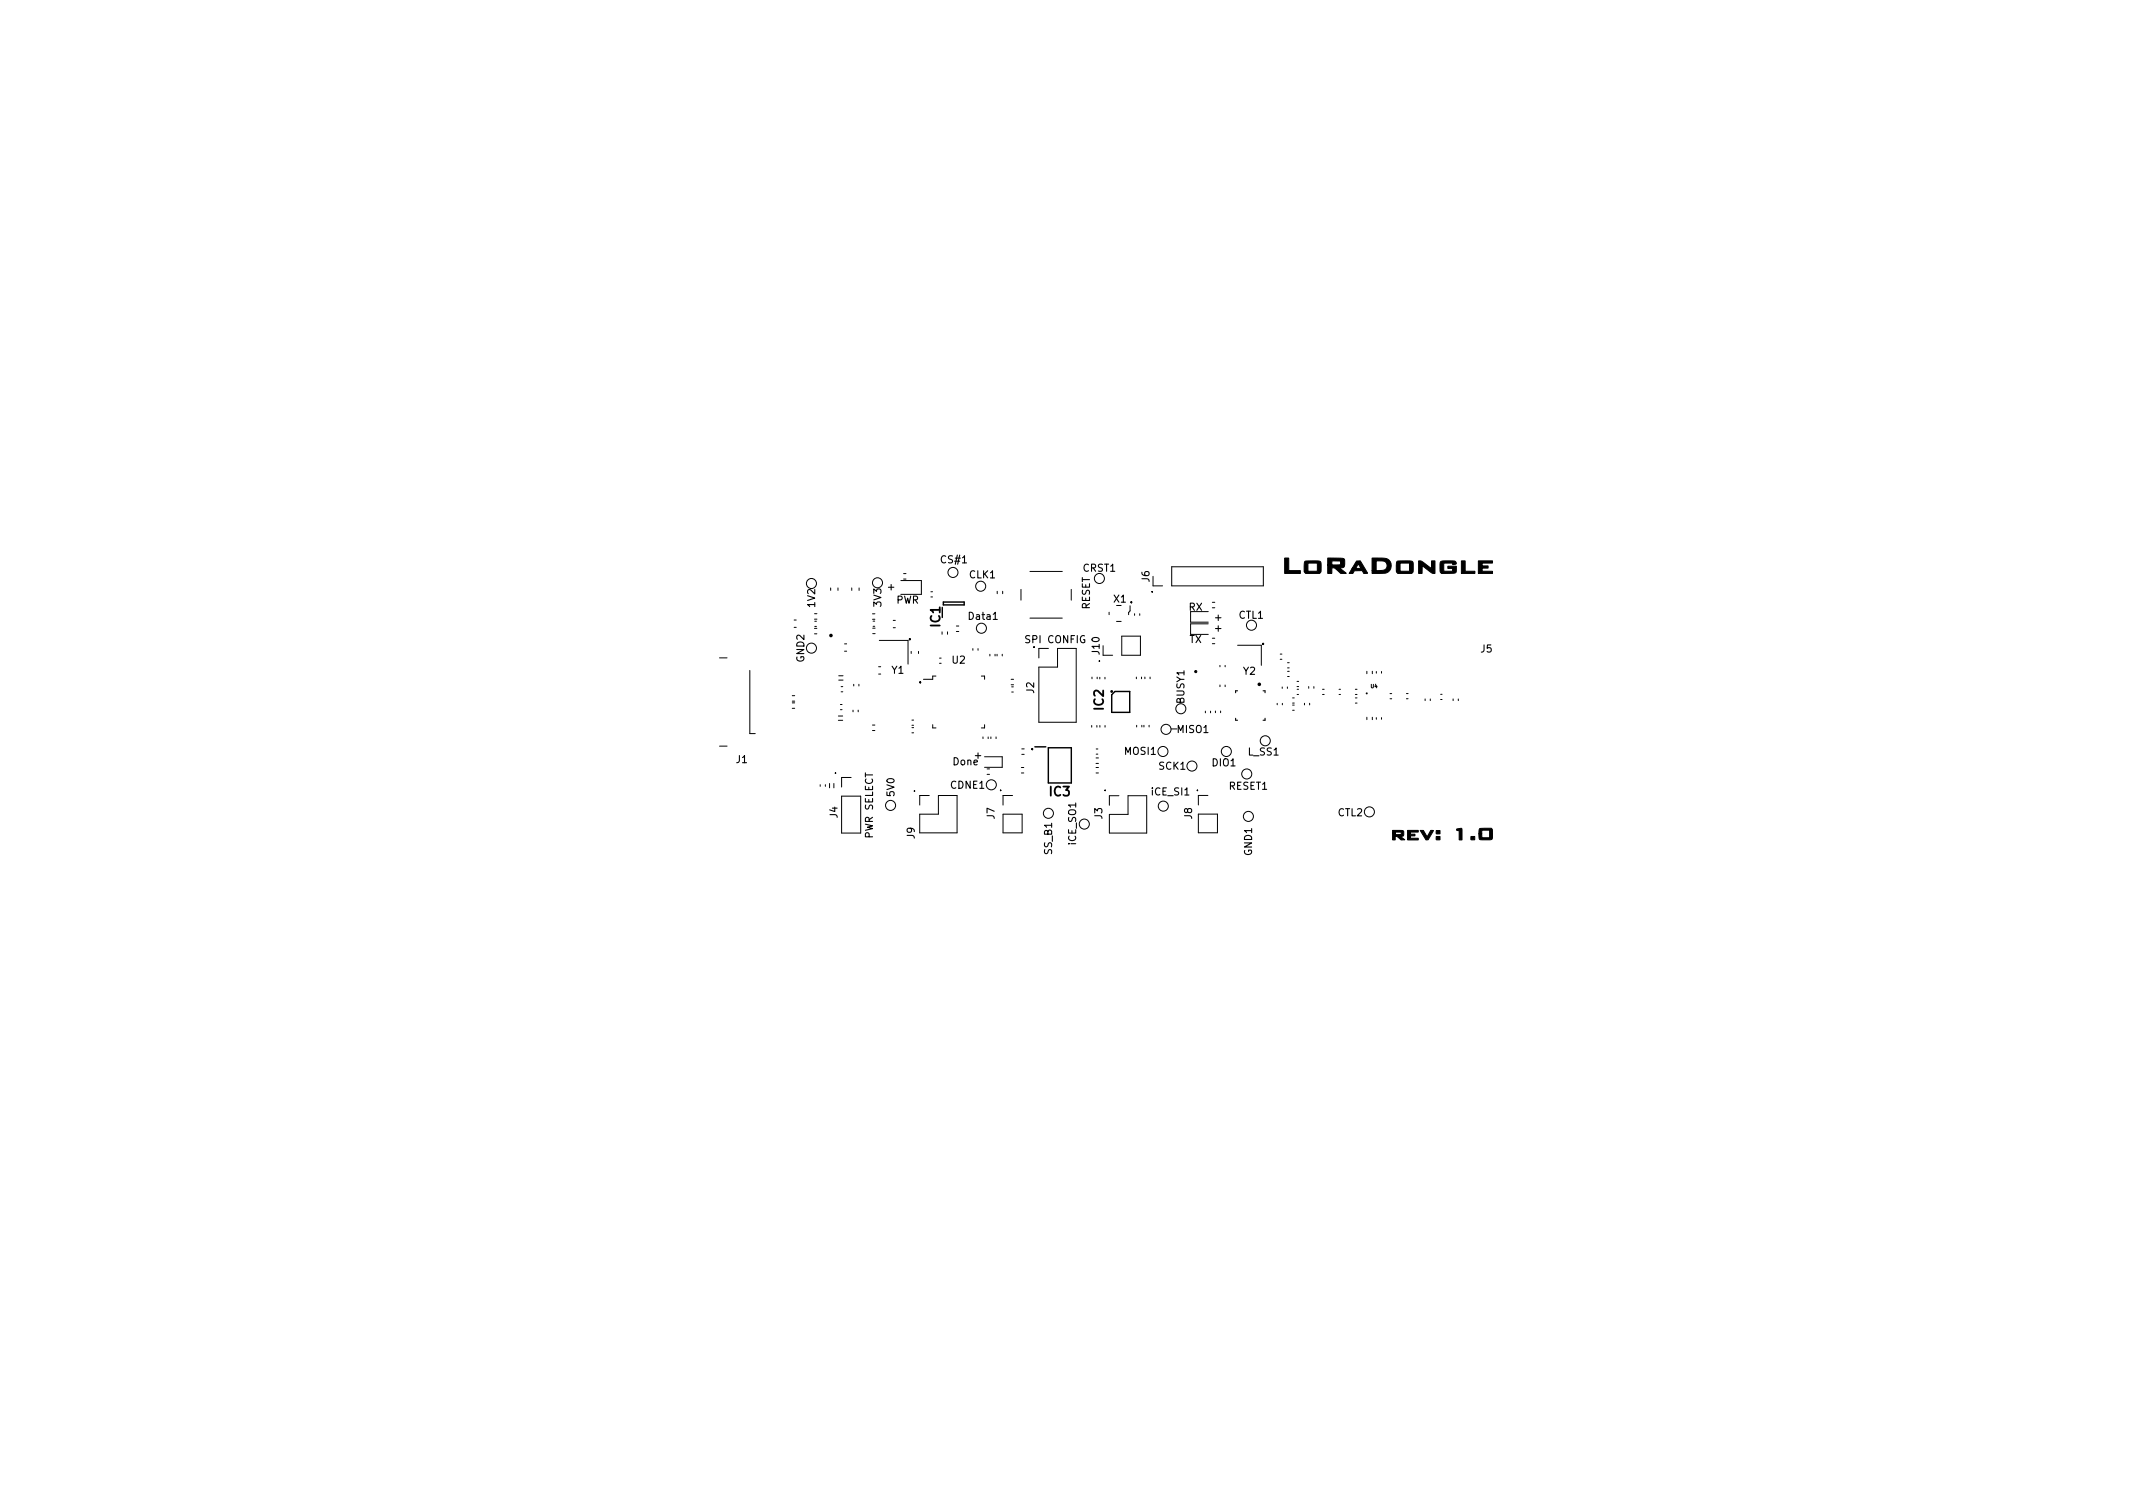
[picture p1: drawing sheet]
<svg xmlns="http://www.w3.org/2000/svg" width="297mm" height="210mm" viewBox="0 0 297 210" stroke-linecap="round" stroke-linejoin="round" font-family="sans-serif">
<defs><g id="words">
<g font-size="2.8">
<text x="126.3" y="89.2">.</text>
<text x="157.2" y="84">.</text>
<text x="175.5" y="89.8">.</text>
<text x="127.8" y="95.2">.</text>
<text x="143.4" y="104.5">.</text>
</g>
<g font-size="1.8">
<text x="130.9" y="87.2" transform="rotate(-90 130.9 87.2)">IC1</text>
<text x="153.7" y="98.8" transform="rotate(-90 153.7 98.8)">IC2</text>
<text x="146.2" y="110.9">IC3</text>
</g>
<g font-size="1.4">
<text x="123.7" y="82.2">+</text>
<text x="131.1" y="78.4">CS#1</text>
<text x="135" y="80.5">CLK1</text>
<text x="150.8" y="79.6">CRST1</text>
<text x="155.1" y="83.9">X1</text>
<text x="160.1" y="81" transform="rotate(-90 160.1 81)">J6</text>
<text x="160.3" y="82.5">.</text>
<text x="113.5" y="84.5" transform="rotate(-90 113.5 84.5)">1V2</text>
<text x="122.7" y="84.4" transform="rotate(-90 122.7 84.4)">3V3</text>
<text x="124.8" y="84">PWR</text>
<text x="135" y="86.3">Data1</text>
<text x="142.9" y="89.5">SPI CONFIG</text>
<text x="151.8" y="84.9" transform="rotate(-90 151.8 84.9)">RESET</text>
<text x="165.5" y="85">RX</text>
<text x="165.6" y="89.5">TX</text>
<text x="169.2" y="87.9">+</text>
<text x="169.2" y="86.4">+</text>
<text x="172.5" y="86.1">CTL1</text>
<text x="112" y="92.2" transform="rotate(-90 112 92.2)">GND2</text>
<text x="124.2" y="93.8">Y1</text>
<text x="132.6" y="92.4">U2</text>
<text x="143.8" y="90.2">.</text>
<text x="152.9" y="92.1">.</text>
<text x="153.1" y="91.1" transform="rotate(-90 153.1 91.1)">J10</text>
<text x="173.1" y="93.9">Y2</text>
<text x="206.2" y="90.8">J5</text>
<text x="144" y="96.5" transform="rotate(-90 144 96.5)">J2</text>
<text x="164.9" y="97.9" transform="rotate(-90 164.9 97.9)">BUSY1</text>
<text x="102.5" y="106.2">J1</text>
<text x="116.2" y="107.7">.</text>
<text x="132.7" y="106.5">Done</text>
<text x="135.8" y="105.6">+</text>
<text x="156.6" y="105.1">MOSI1</text>
<text x="161.4" y="107.2">SCK1</text>
<text x="164" y="102.1">MISO1</text>
<text x="168.8" y="106.7">DIO1</text>
<text x="173.8" y="105.2">L_SS1</text>
<text x="116.6" y="113.9" transform="rotate(-90 116.6 113.9)">J4</text>
<text x="124.6" y="110.8" transform="rotate(-90 124.6 110.8)">5V0</text>
<text x="127.2" y="110.2">.</text>
<text x="132.4" y="109.8">CDNE1</text>
<text x="139.2" y="110.1">.</text>
<text x="153.7" y="110.1">.</text>
<text x="160.4" y="110.7">iCE_SI1</text>
<text x="166.6" y="110.1">.</text>
<text x="171.1" y="110">RESET1</text>
<text x="186.3" y="113.6">CTL2</text>
<text x="121.6" y="116.7" transform="rotate(-90 121.6 116.7)">PWR SELECT</text>
<text x="127.4" y="116.8" transform="rotate(-90 127.4 116.8)">J9</text>
<text x="138.5" y="114" transform="rotate(-90 138.5 114)">J7</text>
<text x="146.5" y="119" transform="rotate(-90 146.5 119)">SS_B1</text>
<text x="149.9" y="117.6" transform="rotate(-90 149.9 117.6)">iCE_SO1</text>
<text x="153.5" y="114" transform="rotate(-90 153.5 114)">J3</text>
<text x="166" y="114" transform="rotate(-90 166 114)">J8</text>
<text x="174.3" y="119.1" transform="rotate(-90 174.3 119.1)">GND1</text>
</g>
<text font-size=".7" x="190.9" y="95.8">U4</text>
</g></defs>
<g fill="none" stroke="#000" stroke-width=".14">
<path d="M125.8 79.9h.4M143.4 79.6h4.5M163.2 78.9h12.7v2.7h-12.7zM100.2 91.6h1M104.4 93.3v8.8h.8M110.3 97.9h.4M110.3 98.6h.4M110.3 97.6h.4M110.3 96.9h.4M110.6 86.3h.3M110.6 87.4h.3M113.4 87.5h.4"/>
<path d="M113.4 88.3h.4M113.4 86.2h.4M113.4 85.5h.4M113.5 87.2h.2M113.5 86.5h.2M115.7 81.9v.3M116.7 81.9v.3M116.8 99.7h.6M116.8 94.7h.6M116.8 94.1h.6M117 98.1h.3M117 98.8h.3"/>
<path d="M117.1 95.6h.3M117.1 96.3h.3M117.6 90.7h.3M117.6 89.7h.3M118.6 81.9v.3M118.8 98.9v.2M118.9 95.3v.2M119.5 98.9v.2M119.6 95.3v.2M119.6 81.9v.3M121.5 85.5h.3M121.5 86.2h.3"/>
<path d="M121.5 88.2h.4M121.5 87.5h.4M121.6 87.2h.2M121.6 86.5h.2M122.4 92.8h.2M122.4 93.9h.2M122.5 89.2h4v3.3M124.4 87.4h.3M124.4 86.4h.3M125.5 80.8h2.8v2h-2.8M125.8 80.6h.4M126.9 90.7v.3"/>
<path d="M127.9 90.7v.3M129.6 82.4h.3M129.6 83.1h.3M130.3 94.1h-.4v.5h-1.3M130.8 91.6h.3M130.8 92.4h.3M131.2 88v.3M131.9 88v.3M133.2 87.2h.3M133.2 87.9h.3M135.5 90.3v.2M136.2 90.3v.2"/>
<path d="M136.7 94.1h.4v.5M137.9 91.1v.2M138.6 91.1v.2M138.9 91.1v.2M138.9 82.3v.4M139.6 91.1v.2M139.6 82.3v.4M140.8 95.3h.3M140.8 94.6h.3M140.9 96.4h.2M140.9 95.6h.2M142.2 82.1v1.5"/>
<path d="M143.4 86.1h4.5M144.7 92.9h2.6v-2.6h2.6v10.3h-5.2zM146 90.3h-1.3v1.3M149.2 82.1v1.5M152.1 94.3v.2M152.8 94.3v.2M153.2 94.3v.2M153.6 91.2h1.3M153.9 94.3v.2M154.5 85.2v.4M155.5 86.5h.6M156.2 88.6h2.6v2.6h-2.6z"/>
<path d="M157.4 84.3v.7l-.2 .3v.3M158 85.5v.2M158.2 94.3v.2M158.7 85.5v.2M159 94.3v.2M159.4 94.3v.2M160.2 94.3v.2M160.6 80.2v1.4h1.3M167.9 99v.3M168.3 86.9h-2.5v1.4h2.5M168.3 85.2h-2.5v1.4h2.5M168.6 99v.3"/>
<path d="M168.8 89.6h.4M168.8 88.9h.4M168.8 84.6h.4M168.8 83.9h.4M169.3 99v.2M169.9 92.6v.2M169.9 95.4v.2M170 99v.2M170.6 92.6v.2M170.6 95.4v.2M172.3 89.8h3.3v2.8M177.9 97.9v.2"/>
<path d="M178.3 91.1h.2M178.3 91.8h.2M178.6 95.7v.2M178.6 97.9v.2M179.3 95.7v.2M179.3 93h.2M179.3 92.3h.2M179.3 94.2h.2M179.3 93.5h.2M180 98.9h.2M180 98.2h.2M180 97.2h.2"/>
<path d="M180 97.9h.2M180.6 94.9h.2M180.6 95.6h.2M180.6 96h.2M180.6 96.7h.2M181.7 97.9v.3M182.3 95.6v.2M182.4 97.9v.3M183 95.6v.2M184.2 96h.2M184.2 96.7h.2M186.5 96h.2"/>
<path d="M186.5 96.7h.2M188.7 96h.3M188.7 96.7h.3M188.7 97.2h.3M188.7 97.9h.3M190.3 93.5v.3M190.3 99.9v.3M191.1 93.5v.3M191.1 99.9v.3M191.7 93.5v.2M191.7 99.9v.3M192.4 93.5v.2"/>
<path d="M192.4 99.9v.3M193.6 96.6h.2M193.6 97.3h.2M195.9 96.6h.2M195.9 97.3h.2M198.5 97.3v.3M199.2 97.3v.3M200.6 97.4h.2M200.6 96.7h.2M202.4 97.3v.3M203.1 97.3v.3M100.2 103.9h1"/>
<path d="M114.2 109.3v.2M114.9 109.3v.2M115.5 109.1v.6M116.1 109.1v.6M116.8 100.3h.6M117.2 110.9h2.7v5.1h-2.7zM118.5 108.3h-1.3v1.3M121.5 101.7h.3M121.5 101h.3M127 101h.2M127 100.3h.2M127 101.3h.2"/>
<path d="M127 102h.2M128.1 113.4h2.6v-2.6h2.6v5.2h-5.2zM129.4 110.8h-1.3v1.3M129.9 100.9v.5h.4M136.9 102.6v.2M137.1 105.4h2.5v1.4h-2.5M137.1 100.9v.5h-.4M137.5 107.1h.3M137.5 107.8h.3M137.6 102.6v.2M138 102.6v.2M138.7 102.6v.2"/>
<path d="M139.7 113.4h2.6v2.6h-2.6zM141 110.8h-1.3v1.3M142.2 107.6h.4M142.2 106.9h.4M142.3 105h.3M142.3 104.3h.3M152 101v.3M152.6 107.6h.4M152.6 106.9h.4M152.6 106.3h.4M152.6 105.5h.4M152.7 105h.2"/>
<path d="M152.7 104.3h.2M152.8 101v.3M153.2 101v.3M153.9 101v.3M154.5 113.4h2.6v-2.6h2.6v5.2h-5.2zM155.8 110.8h-1.3v1.3M158.3 101v.2M159 101v.2M159.3 101v.2M160 101v.2M163.1 101.5h.8M166.9 113.4h2.6v2.6h-2.6z"/>
<path d="M168.2 110.8h-1.3v1.3"/>
<circle cx="132.7" cy="79.7" r=".7"/>
<circle cx="113" cy="81.2" r=".7"/>
<circle cx="113" cy="90.2" r=".7"/>
<circle cx="122.2" cy="81.1" r=".7"/>
<circle cx="136.6" cy="81.6" r=".7"/>
<circle cx="136.7" cy="87.5" r=".7"/>
<circle cx="153.1" cy="80.5" r=".7"/>
<circle cx="164.4" cy="98.7" r=".7"/>
<circle cx="174.3" cy="87.1" r=".7"/>
<circle cx="190.3" cy="96.5" r=".07"/>
<circle cx="124" cy="112.1" r=".7"/>
<circle cx="138" cy="109.3" r=".7"/>
<circle cx="146" cy="113.2" r=".7"/>
<circle cx="151" cy="114.7" r=".7"/>
<circle cx="162" cy="104.6" r=".7"/>
<circle cx="162" cy="112.2" r=".7"/>
<circle cx="162.4" cy="101.6" r=".7"/>
<circle cx="166" cy="106.7" r=".7"/>
<circle cx="170.8" cy="104.6" r=".7"/>
<circle cx="173.6" cy="107.8" r=".7"/>
<circle cx="173.8" cy="113.7" r=".7"/>
<circle cx="176.2" cy="103.1" r=".7"/>
<circle cx="190.7" cy="113" r=".7"/>
</g>
<g fill="none" stroke="#000" stroke-width=".2">
<path d="M131.4 83.8h2.9v.4h-2.9zM155.3 96.3h2v2.9h-2.5v-2.5zM144.1 104h1.5M146 104.1h3.2v4.9h-3.2z"/>
<circle cx="154.8" cy="96.3" r=".1"/>
</g>
<path d="M172.3 96.2h-.2v.3M175.9 96.2h.3v.3M172.1 100v.3h.2M176.2 100v.3h-.3" fill="none" stroke="#000" stroke-width=".15"/>
<g fill="none" stroke="#000" stroke-width=".25">
<circle cx="115.7" cy="88.5" r=".13"/>
<circle cx="175.4" cy="95.3" r=".12"/>
</g>
<g fill="#000" stroke="#000" stroke-width=".14">
<path d="M178.9 77.7h.6v1.8h1.6v.3h-2.2zM181.7 78.2l.8-.1a1.98 1.98 0 0 1 1.4 .2l.1 .7a.75 .75 0 0 1-.2 .8h-2l-.2-.3h1.9v-1.1h-1.4v1.1h-.5v-1zM184.9 77.7h1.8a.48 .48 0 0 1 .5 .1 .48 .48 0 0 1 .1 .6v.2a.5 .5 0 0 1-.8 .5l1 .7h-.8l-.8-.7h-.4v.7h-.6v-1.1l1.7-.1 .1-.2v-.3h-1.2v.6h-.6zM188.9 78.1h.5l1.1 1.7h-.6l-.2-.3h-1.1l-.2 .3h-.5l.4-.7h1.2l-.3-.6-.4 .6h-.5zM191.1 77.7h.8a1.57 1.57 0 0 1 1.7 .5 1.1 1.1 0 0 1 0 1.2 1.1 1.1 0 0 1-1.2 .4h-1.3v-.3l1.1-.1a.74 .74 0 0 0 .8-.2 .74 .74 0 0 0 0-.9l-.3-.2h-1.1v1.4h-.5zM194.6 78.2l.7-.1a1.98 1.98 0 0 1 1.5 .2v.7a.75 .75 0 0 1-.2 .8h-1.9l-.2-.3h1.8v-1.1h-1.3v1.1h-.5v-1zM197.6 78.1a1.7 1.7 0 0 1 1.2 .7l.5 .3v-1h.5v1.7a1.23 1.23 0 0 1-1-.5l-.7-.5-.1 1h-.4zM200.6 78.2l.2-.1h.9a1.31 1.31 0 0 1 1 .1l.1 .1a.3 .3 0 0 1-.2 .3 .3 .3 0 0 1-.3 0v-.2h-1.2v1.1h1.2v-.4h-.7v-.3h1.2l-.1 .9-.4 .1-1.5 .1a.79 .79 0 0 1-.3-.9zM203.5 78.1h.5v1.4h1.4v.3h-1.9zM205.9 78.1h1.9v.3h-1.4v.4h.8v.3h-.8v.4h1.4v.3h-1.9zM193.9 115.6h1.2a.37 .37 0 0 1 .4 .2 .37 .37 0 0 1 0 .4l-.1 .2-.4 .1 .6 .4a.71 .71 0 0 1-.9-.3l-.4-.1v.5h-.4v-1h.4v.2h.4h.4v-.2l-.1-.1h-.7v.1h-.4zM196 115.6h1.5v.3h-1.1v.3h.6v.2h-.6v.3h1.1v.3h-1.5z"/>
<path d="M197.8 115.6h.4l.5 .9 .5-.9 .4 .1-.7 1.2-.3 .1zM200 115.6h.5v.5h-.5zM200 116.5h.5v.4h-.5zM202.9 115.4l.6-.1 .1 .1v1.6h-.4v-1.3l-.3-.1zM204.8 116.5h.6v.4h-.6zM206 115.4l1.7-.1a.7 .7 0 0 1 .1 .8v.7a2.36 2.36 0 0 1-1.5 .1 .32 .32 0 0 1-.3-.1 .32 .32 0 0 1 0-.3v-.4h.3l.1 .5 1 .1v-1.1h-1.1v.5h-.3z"/>
<circle cx="166.5" cy="93.5" r=".15"/>
</g>
<use href="#words"/>
</svg>
